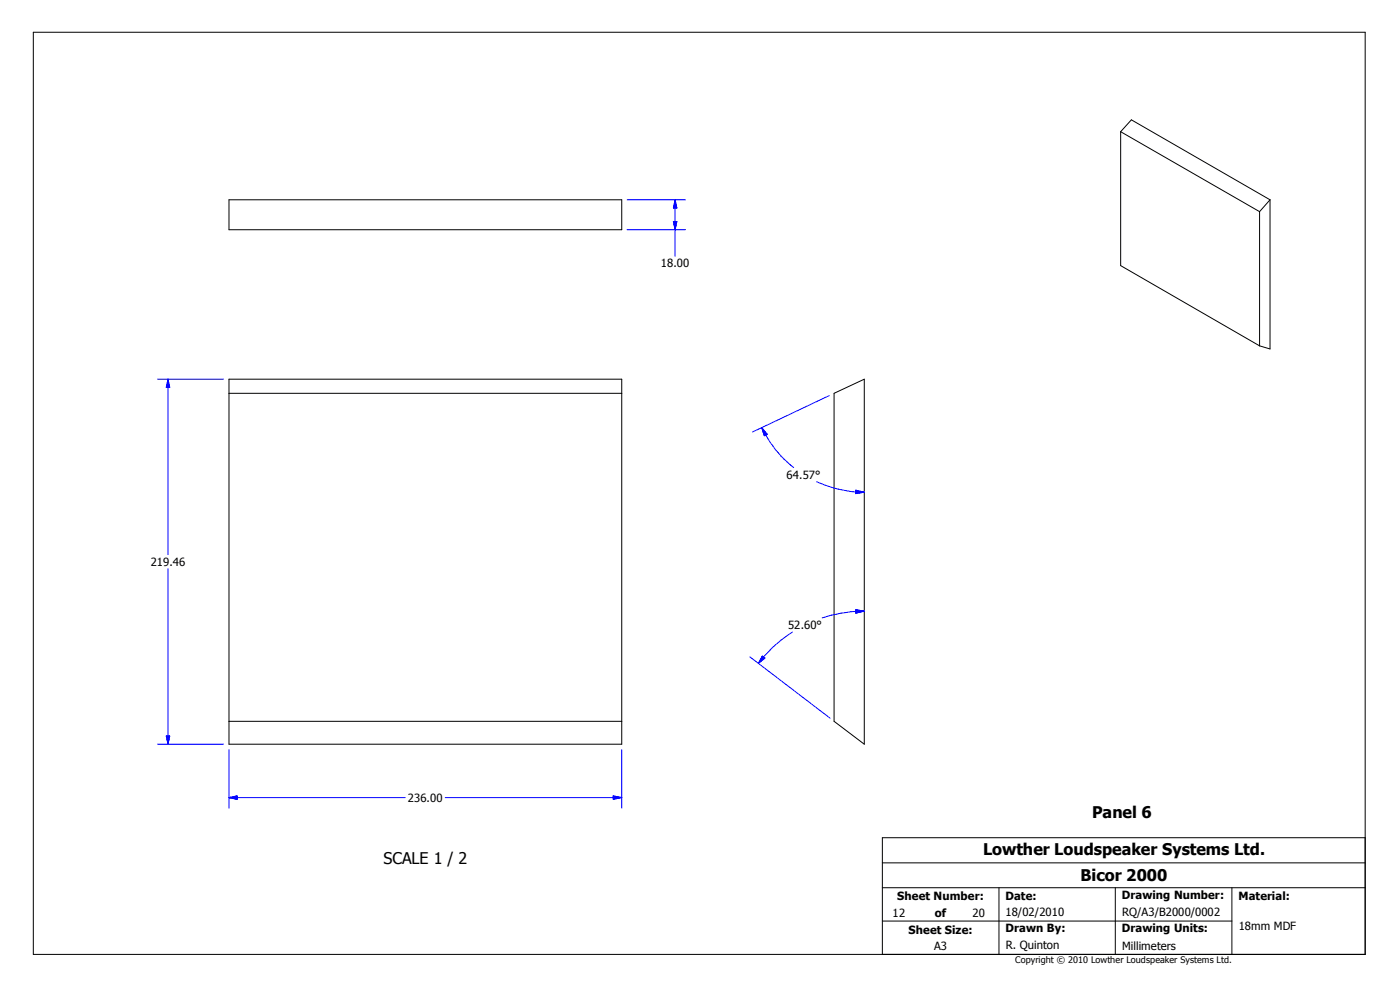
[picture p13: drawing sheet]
<svg xmlns="http://www.w3.org/2000/svg" width="420mm" height="297mm" viewBox="0 0 420 297" stroke-linecap="round" stroke-linejoin="round" font-family="sans-serif">
<defs><g id="words">
<g font-size="4.8">
<text x="327.5" y="245.2">Panel 6</text>
<text x="294.8" y="256.2">Lowther Loudspeaker Systems Ltd.</text>
<text x="115" y="259">SCALE 1 / 2</text>
<text x="324" y="264.1">Bicor 2000</text>
</g>
<g font-size="3.4">
<text x="198.1" y="80.1">18.00</text>
<text x="235.9" y="143.5">64.57°</text>
<text x="45.2" y="169.6">219.46</text>
<text x="236.4" y="188.5">52.60°</text>
<text x="122.3" y="240.2">236.00</text>
<text x="269.1" y="269.8">Sheet Number:</text>
<text x="301.5" y="269.8">Date:</text>
<text x="336.4" y="269.5">Drawing Number:</text>
<text x="371.3" y="269.8">Material:</text>
<text x="267.6" y="274.8">12</text>
<text x="280.3" y="274.8">of</text>
<text x="291.6" y="274.8">20</text>
<text x="301.5" y="274.6">18/02/2010</text>
<text x="336.5" y="274.5">RQ/A3/B2000/0002</text>
<text x="272.5" y="279.8">Sheet Size:</text>
<text x="301.5" y="279.4">Drawn By:</text>
<text x="336.4" y="279.4">Drawing Units:</text>
<text x="371.4" y="278.8">18mm MDF</text>
<text x="280.1" y="284.7">A3</text>
<text x="301.6" y="284.5">R. Quinton</text>
<text x="336.5" y="284.7">Millimeters</text>
</g>
<text font-size="2.7" x="304.4" y="288.6">Copyright © 2010 Lowther Loudspeaker Systems Ltd.</text>
</g></defs>
<g fill="none" stroke="#000" stroke-width=".3">
<path d="M10 9.7h399.4v276.3h-399.4zM336 39.5v40.1l41.7 24M336 39.5l41.7 23.9M336 39.5l3.3-3.6 41.5 24M68.7 59.9h117.7v8.9h-117.7zM380.8 59.9v44.7l-3.1-1M380.8 59.9l-3.1 3.5M377.7 63.4v40.2M68.7 113.6h117.7v109.4h-117.7zM68.7 117.9h117.7M250.1 117.9l9.1-4.3v109.4l-9.1-6.8zM68.7 216.2h117.7"/>
<path d="M264.6 258.6h144.8M409.4 251.1h-144.8v34.9M264.6 276h104.8M264.6 266h144.8M299.6 266v20M334.4 266v20M369.4 266v20"/>
</g>
<g fill="none" stroke="#00f" stroke-width=".3">
<path d="M188 59.9h17.6M202.4 59.9v16.9M202.4 59.9l.5 2.4h-1zM188 68.8h17.6M201.9 66.4h1l-.5 2.4zM47.2 113.6h19.9M50.4 113.6v52.6M50.4 113.6l.5 2.5h-1zM248.7 118.5l-23.1 11M228.4 128.2a34.9 34.9 0 0 0 9.6 11.9M228.4 128.2l1.6 1.9-.8 .5zM244.9 144.4a34.8 34.8 0 0 0 14.3 3.1"/>
<path d="M256.6 146.9l2.6 .6-2.6 .4zM50.4 170.4v52.6M224.9 196.9l24 18.3M228.6 196.6l.8 .6-2 1.6zM237.7 189.4a37.3 37.3 0 0 0-10.3 9.4M256.6 182.7l2.6 .4-2.6 .6zM259.2 183.1a39.3 39.3 0 0 0-12.7 2.1M47.2 223h19.9M49.9 220.6h1l-.5 2.4zM68.7 239h52.8M68.7 239l2.4-.5v1zM68.7 224.6v17.6"/>
<path d="M133.5 239h52.9M183.9 238.5l2.5 .5-2.5 .5zM186.4 224.6v17.6"/>
</g>
<g fill="#00f" stroke="#00f" stroke-width=".3">
<path d="M68.7 239l2.4-.5v1z" fill-rule="evenodd"/>
<path d="M183.9 238.5l2.5 .5-2.5 .5z" fill-rule="evenodd"/>
<path d="M50.4 113.6l.5 2.5h-1z" fill-rule="evenodd"/>
<path d="M49.9 220.6h1l-.5 2.4z" fill-rule="evenodd"/>
<path d="M201.9 66.4h1l-.5 2.4z" fill-rule="evenodd"/>
<path d="M202.4 59.9l.5 2.4h-1z" fill-rule="evenodd"/>
<path d="M228.6 196.6l.8 .6-2 1.6z" fill-rule="evenodd"/>
<path d="M256.6 182.7l2.6 .4-2.6 .6z" fill-rule="evenodd"/>
<path d="M228.4 128.2l1.6 1.9-.8 .5z" fill-rule="evenodd"/>
<path d="M256.6 146.9l2.6 .6-2.6 .4z" fill-rule="evenodd"/>
</g>
<use href="#words"/>
</svg>
